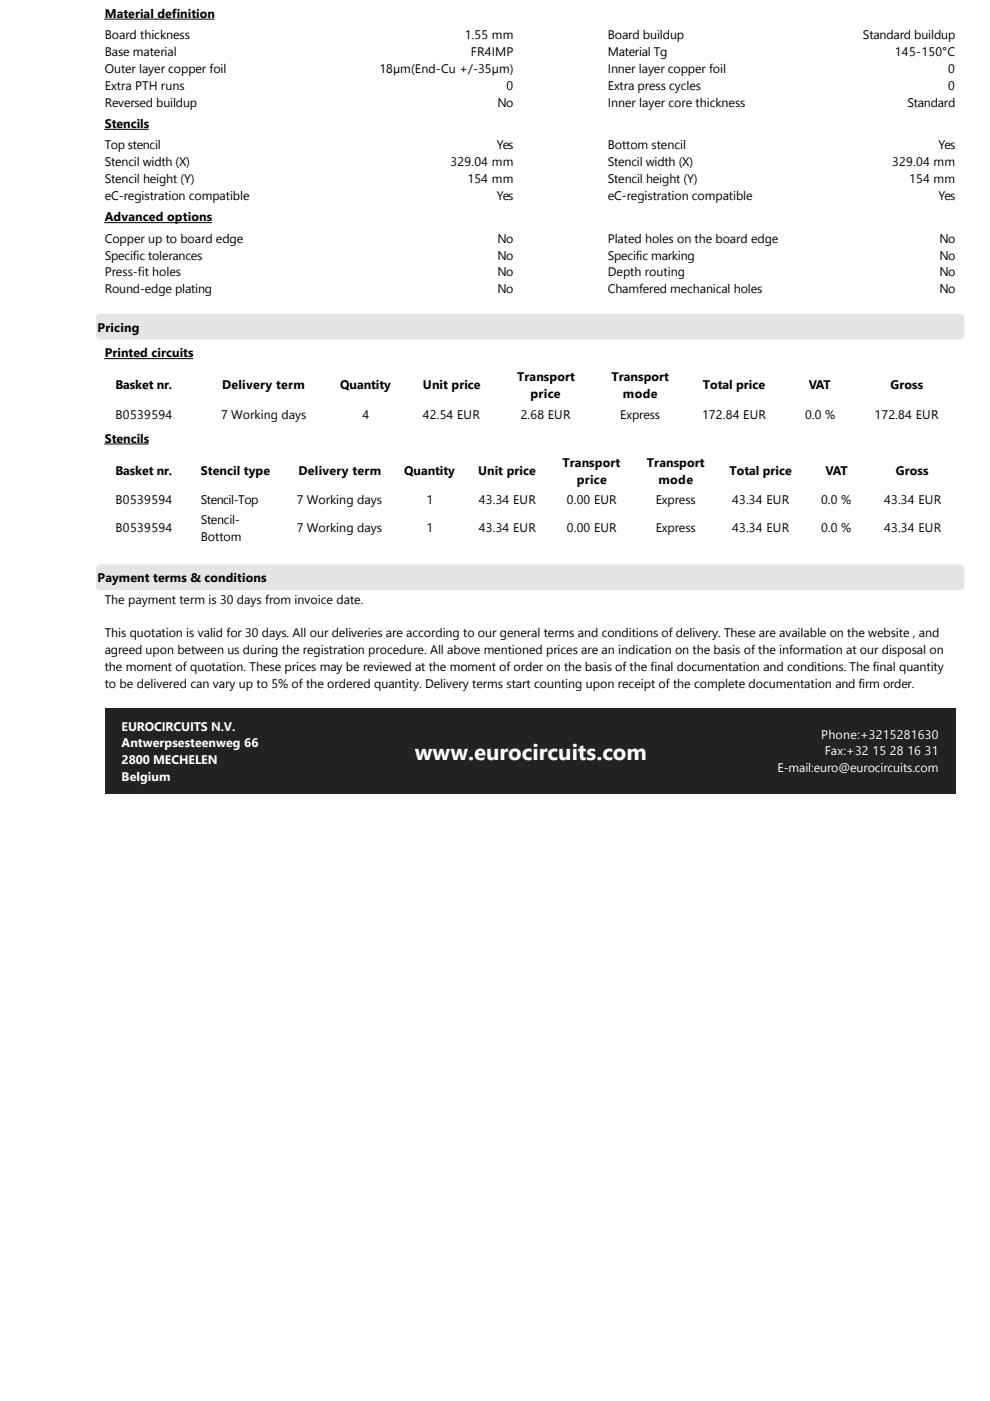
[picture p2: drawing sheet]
<svg xmlns="http://www.w3.org/2000/svg" width="210mm" height="297mm" viewBox="0 0 210 297" stroke-linecap="round" stroke-linejoin="round" font-family="sans-serif">
<defs><g id="words">
<text font-size="4.7" fill="#fff" x="88" y="161.1">www.eurocircuits.com</text>
<g font-size="2.6">
<text x="22.2" y="3.8">Material definition</text>
<text x="22.2" y="8.3">Board thickness</text>
<text x="22.2" y="11.9">Base material</text>
<text x="98.5" y="8.3">1.55 mm</text>
<text x="99.8" y="11.9">FR4IMP</text>
<text x="128.9" y="8.3">Board buildup</text>
<text x="128.9" y="11.9">Material Tg</text>
<text x="183" y="8.3">Standard buildup</text>
<text x="189.7" y="11.9">145‐150°C</text>
<text x="22.2" y="15.5">Outer layer copper foil</text>
<text x="80.4" y="15.5">18µm﴾End‐Cu +/‐35µm﴿</text>
<text x="128.9" y="15.5">Inner layer copper foil</text>
<text x="201" y="15.5">0</text>
<text x="22.2" y="19">Extra PTH runs</text>
<text x="22.2" y="22.6">Reversed buildup</text>
<text x="105.5" y="22.6">No</text>
<text x="107.4" y="19">0</text>
<text x="128.9" y="19">Extra press cycles</text>
<text x="128.9" y="22.6">Inner layer core thickness</text>
<text x="192.4" y="22.6">Standard</text>
<text x="201" y="19">0</text>
<text x="22.2" y="27.1">Stencils</text>
<text x="22.2" y="31.7">Top stencil</text>
<text x="22.2" y="35.2">Stencil width ﴾X﴿</text>
<text x="95.5" y="35.2">329.04 mm</text>
<text x="105.3" y="31.7">Yes</text>
<text x="128.9" y="31.7">Bottom stencil</text>
<text x="128.9" y="35.2">Stencil width ﴾X﴿</text>
<text x="189.2" y="35.2">329.04 mm</text>
<text x="199" y="31.7">Yes</text>
<text x="22.2" y="38.8">Stencil height ﴾Y﴿</text>
<text x="99.1" y="38.8">154 mm</text>
<text x="128.9" y="38.8">Stencil height ﴾Y﴿</text>
<text x="192.8" y="38.8">154 mm</text>
<text x="22.2" y="42.4">eC‐registration compatible</text>
<text x="22.2" y="46.9">Advanced options</text>
<text x="105.3" y="42.4">Yes</text>
<text x="128.9" y="42.4">eC‐registration compatible</text>
<text x="199" y="42.4">Yes</text>
<text x="22.2" y="51.4">Copper up to board edge</text>
<text x="105.5" y="51.4">No</text>
<text x="128.9" y="51.4">Plated holes on the board edge</text>
<text x="199.2" y="51.4">No</text>
<text x="22.2" y="55">Specific tolerances</text>
<text x="22.2" y="58.6">Press‐fit holes</text>
<text x="105.5" y="55">No</text>
<text x="105.5" y="58.6">No</text>
<text x="128.9" y="55">Specific marking</text>
<text x="128.9" y="58.6">Depth routing</text>
<text x="199.2" y="55">No</text>
<text x="199.2" y="58.6">No</text>
<text x="22.2" y="62.2">Round‐edge plating</text>
<text x="105.5" y="62.2">No</text>
<text x="128.9" y="62.2">Chamfered mechanical holes</text>
<text x="199.2" y="62.2">No</text>
<text x="20.7" y="70.3">Pricing</text>
<text x="22.2" y="75.8">Printed circuits</text>
<text x="24.5" y="82.5">Basket nr.</text>
<text x="47.1" y="82.5">Delivery term</text>
<text x="72.1" y="82.5">Quantity</text>
<text x="89.7" y="82.5">Unit price</text>
<text x="109.6" y="80.8">Transport</text>
<text x="129.6" y="80.8">Transport</text>
<text x="149" y="82.5">Total price</text>
<text x="171.5" y="82.5">VAT</text>
<text x="188.8" y="82.5">Gross</text>
<text x="24.5" y="88.8">B0539594</text>
<text x="46.9" y="88.8">7 Working days</text>
<text x="76.9" y="88.8">4</text>
<text x="89.7" y="88.8">42.54 EUR</text>
<text x="110.4" y="88.8">2.68 EUR</text>
<text x="112.5" y="84.4">price</text>
<text x="131.5" y="88.8">Express</text>
<text x="132.1" y="84.4">mode</text>
<text x="148.8" y="88.8">172.84 EUR</text>
<text x="170.7" y="88.8">0.0 %</text>
<text x="185.4" y="88.8">172.84 EUR</text>
<text x="22.2" y="93.8">Stencils</text>
<text x="24.5" y="100.6">Basket nr.</text>
<text x="42.6" y="100.6">Stencil type</text>
<text x="63.3" y="100.6">Delivery term</text>
<text x="85.7" y="100.6">Quantity</text>
<text x="101.4" y="100.6">Unit price</text>
<text x="119.3" y="98.9">Transport</text>
<text x="137.2" y="98.9">Transport</text>
<text x="154.7" y="100.6">Total price</text>
<text x="175" y="100.6">VAT</text>
<text x="189.9" y="100.6">Gross</text>
<text x="24.5" y="106.8">B0539594</text>
<text x="42.6" y="106.8">Stencil‐Top</text>
<text x="62.9" y="106.8">7 Working days</text>
<text x="90.4" y="106.8">1</text>
<text x="101.5" y="106.8">43.34 EUR</text>
<text x="120.2" y="106.8">0.00 EUR</text>
<text x="122.3" y="102.5">price</text>
<text x="139" y="106.8">Express</text>
<text x="139.6" y="102.5">mode</text>
<text x="155.3" y="106.8">43.34 EUR</text>
<text x="174.1" y="106.8">0.0 %</text>
<text x="187.5" y="106.8">43.34 EUR</text>
<text x="24.5" y="112.9">B0539594</text>
<text x="42.6" y="111.2">Stencil‐</text>
<text x="62.9" y="112.9">7 Working days</text>
<text x="90.4" y="112.9">1</text>
<text x="101.5" y="112.9">43.34 EUR</text>
<text x="120.2" y="112.9">0.00 EUR</text>
<text x="139" y="112.9">Express</text>
<text x="155.3" y="112.9">43.34 EUR</text>
<text x="174.1" y="112.9">0.0 %</text>
<text x="187.5" y="112.9">43.34 EUR</text>
<text x="42.6" y="114.8">Bottom</text>
<text x="20.7" y="123.4">Payment terms &amp; conditions</text>
<text x="22.2" y="128">The payment term is 30 days from invoice date.</text>
<text x="22.2" y="135.1">This quotation is valid for 30 days. All our deliveries are according to our general terms and conditions of delivery. These are available on the website , and</text>
<text x="22.2" y="138.7">agreed upon between us during the registration procedure. All above mentioned prices are an indication on the basis of the information at our disposal on</text>
<text x="22.2" y="142.3">the moment of quotation. These prices may be reviewed at the moment of order on the basis of the final documentation and conditions. The final quantity</text>
<text x="22.2" y="145.9">to be delivered can vary up to 5% of the ordered quantity. Delivery terms start counting upon receipt of the complete documentation and firm order.</text>
</g>
<g font-size="2.6" fill="#fff">
<text x="25.8" y="154.9">EUROCIRCUITS N.V.</text>
<text x="25.8" y="158.5">Antwerpsesteenweg 66</text>
<text x="174.1" y="156.6">Phone:+3215281630</text>
<text x="174.9" y="160.2">Fax:+32 15 28 16 31</text>
<text x="25.8" y="162.1">2800 MECHELEN</text>
<text x="25.8" y="165.6">Belgium</text>
<text x="164.9" y="163.8">E‐mail:euro@eurocircuits.com</text>
</g>
</g></defs>
<g fill="#e5e5e5">
<path d="M20.6 66.8l.7-.3h182.2a.94 .94 0 0 1 .9 1v3.5a.94 .94 0 0 1-.9 1h-182.2a.94 .94 0 0 1-1-1v-3.5z" fill-rule="evenodd"/>
<path d="M20.6 119.9l.7-.2h182.2a.94 .94 0 0 1 .9 .9v3.6a.94 .94 0 0 1-.9 .9h-182.2a.94 .94 0 0 1-1-.9v-3.6z" fill-rule="evenodd"/>
</g>
<path d="M22.2 150.2h180.4v18.1h-180.4z" fill-rule="evenodd" fill="#222"/>
<path d="M22.2 4.1h23.2M22.2 27.4h9.2M22.2 47.2h22.6M22.2 76h18.7M22.2 94.1h9.2" fill="none" stroke="#000" stroke-width=".21"/>
<use href="#words"/>
</svg>
